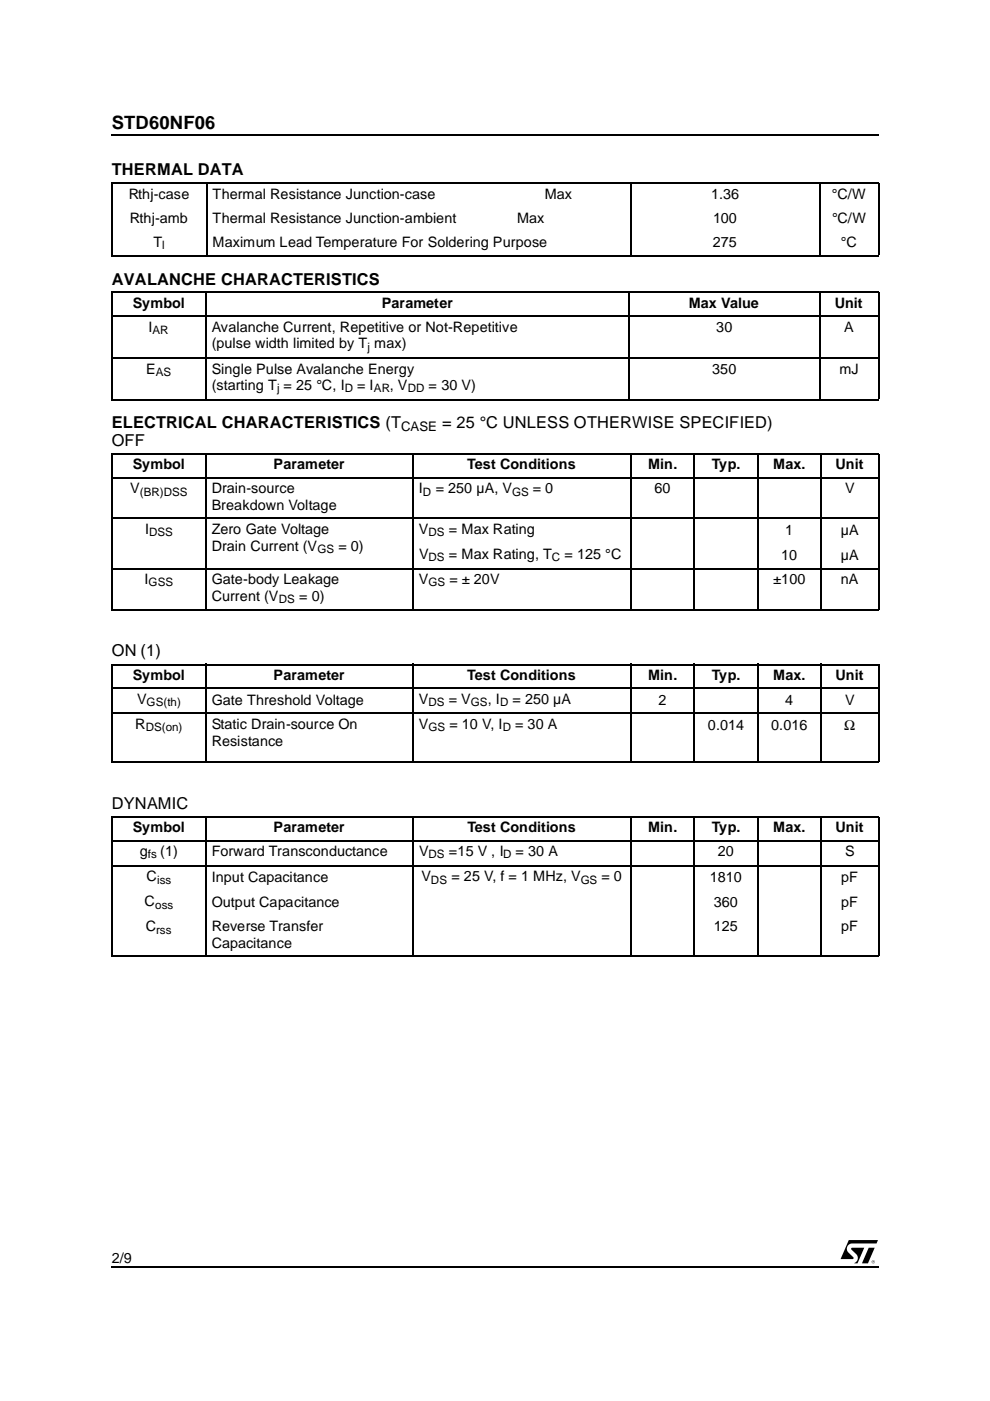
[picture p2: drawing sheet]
<svg xmlns="http://www.w3.org/2000/svg" width="210mm" height="297mm" viewBox="0 0 210 297" stroke-linecap="round" stroke-linejoin="round" font-family="sans-serif">
<defs><g id="words">
<text font-size="3.9" x="23.7" y="27.4">STD60NF06</text>
<g font-size="3.5">
<text x="23.7" y="37.1">THERMAL DATA</text>
<text x="23.7" y="60.3">AVALANCHE CHARACTERISTICS</text>
<text x="23.7" y="90.8">ELECTRICAL CHARACTERISTICS (T</text>
<text x="23.7" y="94.5">OFF</text>
<text x="93.7" y="90.8">= 25 °C UNLESS OTHERWISE SPECIFIED)</text>
<text x="23.7" y="139.2">ON (1)</text>
<text x="23.7" y="171.5">DYNAMIC</text>
</g>
<g font-size="3">
<text x="27.3" y="42.1">Rthj-case</text>
<text x="27.5" y="47.2">Rthj-amb</text>
<text x="45.1" y="47.2">Thermal Resistance Junction-ambient</text>
<text x="45.1" y="42.1">Thermal Resistance Junction-case</text>
<text x="109.7" y="47.2">Max</text>
<text x="115.5" y="42.1">Max</text>
<text x="150.8" y="42.1">1.36</text>
<text x="151.2" y="47.2">100</text>
<text x="176.4" y="42.1">°C/W</text>
<text x="176.4" y="47.2">°C/W</text>
<text x="32.5" y="52.3">T</text>
<text x="45.1" y="52.4">Maximum Lead Temperature For Soldering Purpose</text>
<text x="151.2" y="52.4">275</text>
<text x="178.3" y="52.4">°C</text>
<text x="28.1" y="65.3">Symbol</text>
<text x="81" y="65.3">Parameter</text>
<text x="146.1" y="65.3">Max Value</text>
<text x="177" y="65.3">Unit</text>
<text x="31.5" y="70.4">I</text>
<text x="44.9" y="70.4">Avalanche Current, Repetitive or Not-Repetitive</text>
<text x="151.8" y="70.4">30</text>
<text x="179" y="70.4">A</text>
<text x="44.9" y="73.9">(pulse width limited by T max)</text>
<text x="31" y="79.2">E</text>
<text x="44.9" y="79.2">Single Pulse Avalanche Energy</text>
<text x="44.9" y="82.8">(starting T = 25 °C, I</text>
<text x="75.7" y="82.8">= I</text>
<text x="82.7" y="82.8">, V</text>
<text x="90.9" y="82.8">= 30 V)</text>
<text x="151" y="79.2">350</text>
<text x="178" y="79.2">mJ</text>
<text x="28.1" y="99.5">Symbol</text>
<text x="58" y="99.5">Parameter</text>
<text x="99.1" y="99.5">Test Conditions</text>
<text x="137.4" y="99.5">Min.</text>
<text x="150.9" y="99.5">Typ.</text>
<text x="163.9" y="99.5">Max.</text>
<text x="177.1" y="99.5">Unit</text>
<text x="27.6" y="104.6">V</text>
<text x="44.9" y="104.6">Drain-source</text>
<text x="88.8" y="104.6">I</text>
<text x="92.4" y="104.6">= 250 µA, V</text>
<text x="113" y="104.6">= 0</text>
<text x="138.8" y="104.6">60</text>
<text x="179.2" y="104.6">V</text>
<text x="30.8" y="113.2">I</text>
<text x="44.9" y="108.2">Breakdown Voltage</text>
<text x="44.9" y="113.2">Zero Gate Voltage</text>
<text x="88.8" y="113.2">V</text>
<text x="95.2" y="113.2">= Max Rating</text>
<text x="166.5" y="113.3">1</text>
<text x="178.2" y="113.3">µA</text>
<text x="44.9" y="116.7">Drain Current (V</text>
<text x="71.7" y="116.7">= 0)</text>
<text x="88.8" y="118.6">V</text>
<text x="95.2" y="118.6">= Max Rating, T</text>
<text x="119.7" y="118.6">= 125 °C</text>
<text x="165.6" y="118.7">10</text>
<text x="178.2" y="118.7">µA</text>
<text x="30.7" y="123.8">I</text>
<text x="44.9" y="123.8">Gate-body Leakage</text>
<text x="88.8" y="123.8">V</text>
<text x="95.3" y="123.8">= ± 20V</text>
<text x="163.9" y="123.8">±100</text>
<text x="178.3" y="123.8">nA</text>
<text x="44.9" y="127.4">Current (V</text>
<text x="63.4" y="127.4">= 0)</text>
<text x="28.1" y="144.2">Symbol</text>
<text x="29.1" y="149.2">V</text>
<text x="44.9" y="149.4">Gate Threshold Voltage</text>
<text x="58" y="144.2">Parameter</text>
<text x="88.8" y="149.2">V</text>
<text x="95.2" y="149.2">= V</text>
<text x="99.1" y="144.2">Test Conditions</text>
<text x="103.4" y="149.2">, I</text>
<text x="108.6" y="149.2">= 250 µA</text>
<text x="137.4" y="144.2">Min.</text>
<text x="139.6" y="149.4">2</text>
<text x="150.9" y="144.2">Typ.</text>
<text x="163.9" y="144.2">Max.</text>
<text x="166.5" y="149.4">4</text>
<text x="177.2" y="144.2">Unit</text>
<text x="179.2" y="149.4">V</text>
<text x="28.6" y="154.6">R</text>
<text x="44.9" y="154.6">Static Drain-source On</text>
<text x="88.8" y="154.6">V</text>
<text x="95.3" y="154.6">= 10 V, I</text>
<text x="109.2" y="154.6">= 30 A</text>
<text x="150.1" y="154.7">0.014</text>
<text x="163.5" y="154.7">0.016</text>
<text x="179" y="154.7">Ω</text>
<text x="44.9" y="158.1">Resistance</text>
<text x="28.1" y="176.5">Symbol</text>
<text x="58" y="176.5">Parameter</text>
<text x="99.1" y="176.5">Test Conditions</text>
<text x="137.4" y="176.5">Min.</text>
<text x="150.9" y="176.5">Typ.</text>
<text x="163.9" y="176.5">Max.</text>
<text x="177.2" y="176.5">Unit</text>
<text x="29.7" y="181.6">g</text>
<text x="34" y="181.6">(1)</text>
<text x="44.9" y="181.6">Forward Transconductance</text>
<text x="88.8" y="181.6">V</text>
<text x="95.2" y="181.6">=15 V , I</text>
<text x="109.3" y="181.6">= 30 A</text>
<text x="152.2" y="181.6">20</text>
<text x="179.2" y="181.6">S</text>
<text x="31.1" y="186.8">C</text>
<text x="44.9" y="187">Input Capacitance</text>
<text x="89.3" y="186.8">V</text>
<text x="95.7" y="186.8">= 25 V, f = 1 MHz, V</text>
<text x="127.5" y="186.8">= 0</text>
<text x="150.5" y="187">1810</text>
<text x="178.3" y="187">pF</text>
<text x="30.7" y="192.2">C</text>
<text x="30.9" y="197.5">C</text>
<text x="44.9" y="192.3">Output Capacitance</text>
<text x="44.9" y="197.5">Reverse Transfer</text>
<text x="151.3" y="197.5">125</text>
<text x="151.3" y="192.3">360</text>
<text x="178.3" y="197.5">pF</text>
<text x="178.3" y="192.3">pF</text>
<text x="44.9" y="201">Capacitance</text>
<text x="23.7" y="267.7">2/9</text>
</g>
<text font-size="2.8" x="85" y="91.3">CASE</text>
<g font-size="2.5">
<text x="34.4" y="52.7">l</text>
<text x="32.4" y="70.8">AR</text>
<text x="77.9" y="74.4">j</text>
<text x="33" y="79.7">AS</text>
<text x="58.8" y="83.2">j</text>
<text x="73.1" y="83.2">D</text>
<text x="79.3" y="83.2">AR</text>
<text x="86.5" y="83.2">DD</text>
<text x="29.7" y="105.1">(BR)DSS</text>
<text x="89.7" y="105.1">D</text>
<text x="108.6" y="105.1">GS</text>
<text x="31.6" y="113.7">DSS</text>
<text x="90.9" y="113.7">DS</text>
<text x="67.3" y="117.2">GS</text>
<text x="90.9" y="119">DS</text>
<text x="117" y="119">C</text>
<text x="31.5" y="124.3">GSS</text>
<text x="90.9" y="124.3">GS</text>
<text x="59.1" y="127.9">DS</text>
<text x="31.1" y="149.7">GS(th)</text>
<text x="90.9" y="149.7">DS</text>
<text x="99.8" y="149.7">GS</text>
<text x="106" y="149.7">D</text>
<text x="30.9" y="155.1">DS(on)</text>
<text x="90.9" y="155.1">GS</text>
<text x="106.6" y="155.1">D</text>
<text x="31.3" y="182">fs</text>
<text x="90.9" y="182">DS</text>
<text x="106.7" y="182">D</text>
<text x="33.3" y="187.3">iss</text>
<text x="91.4" y="187.3">DS</text>
<text x="123.1" y="187.3">GS</text>
<text x="32.9" y="192.7">oss</text>
<text x="33.1" y="198">rss</text>
</g>
</g></defs>
<path d="M23.6 28.4l.1 .3zM186.3 28.4l.1 .3zM23.6 268.4l.1 .3zM186.3 268.4l.1 .3z" fill="#000"/>
<path d="M23.7 28.5h162.6M23.7 268.6h162.6" fill="none" stroke="#000" stroke-width=".25"/>
<path d="M178.2 262.9h8v4.9h-8z" fill="#fff"/>
<path d="M180.5 264.6l2.7-.1-1.4 3.4-.7-.1a1.17 1.17 0 0 0 .5-1.9l-1.1-1zM184.2 264.5h1.3l-1.5 3.4h-1.2zM180 262.9h6.2l-.4 .7h-5.1a1.12 1.12 0 0 0-1.1 .8 1.12 1.12 0 0 0 .3 1.2l1 1v.3l-2.7 .1z" fill="#000"/>
<path d="M184.8 267.5a.35 .35 0 0 1 .7 0 .35 .35 0 0 1-.7 0zM184.9 267.5a.29 .29 0 0 0 .5 0 .29 .29 0 0 0-.5 0zM185 267.3l.3 .1v.3l-.2-.2-.1 .2zM185.1 267.4h.2z" fill="#231f20"/>
<g fill="none" stroke="#000" stroke-width=".25">
<path d="M23.6 38.8h162.8M23.8 38.8v15.3M43.8 38.7v15.6M133.8 38.7v15.6M173.8 38.7v15.6M186.3 38.8v15.3M23.6 54.3h162.8M23.6 62h162.8M23.6 67.1h162.8M23.6 75.9h162.8M23.8 62v22.6M43.7 61.8v23"/>
<path d="M133.3 61.8v23M173.8 61.8v23M186.3 62v22.6M23.6 84.8h162.8M23.6 96.2h162.8M23.8 96.3v33M43.7 96.1v33.3M87.5 96.1v33.3M133.8 96.1v33.3M147.2 96.1v33.3M160.7 96.1v33.3M174.1 96.1v33.3"/>
<path d="M186.3 96.3v33M23.6 101.3h162.8M23.6 109.9h162.8M23.6 120.6h162.8M23.6 129.4h162.8M23.6 140.9h162.8M23.6 145.9h162.8M23.6 151.2h162.8M23.8 140.9v20.6M43.7 140.7v21.1M87.5 140.7v21.1M133.8 140.7v21.1"/>
<path d="M147.2 140.7v21.1M160.7 140.7v21.1M174.1 140.7v21.1M186.3 140.9v20.6M23.6 161.6h162.8M23.6 173.2h162.8M23.6 178.2h162.8M23.8 173.2v29.5M43.7 172.9v29.9M87.5 172.9v29.9M133.8 172.9v29.9M147.2 172.9v29.9"/>
<path d="M160.7 172.9v29.9M174.1 172.9v29.9M186.3 173.2v29.5M23.6 183.6h162.8M23.6 202.8h162.8"/>
</g>
<use href="#words"/>
</svg>
